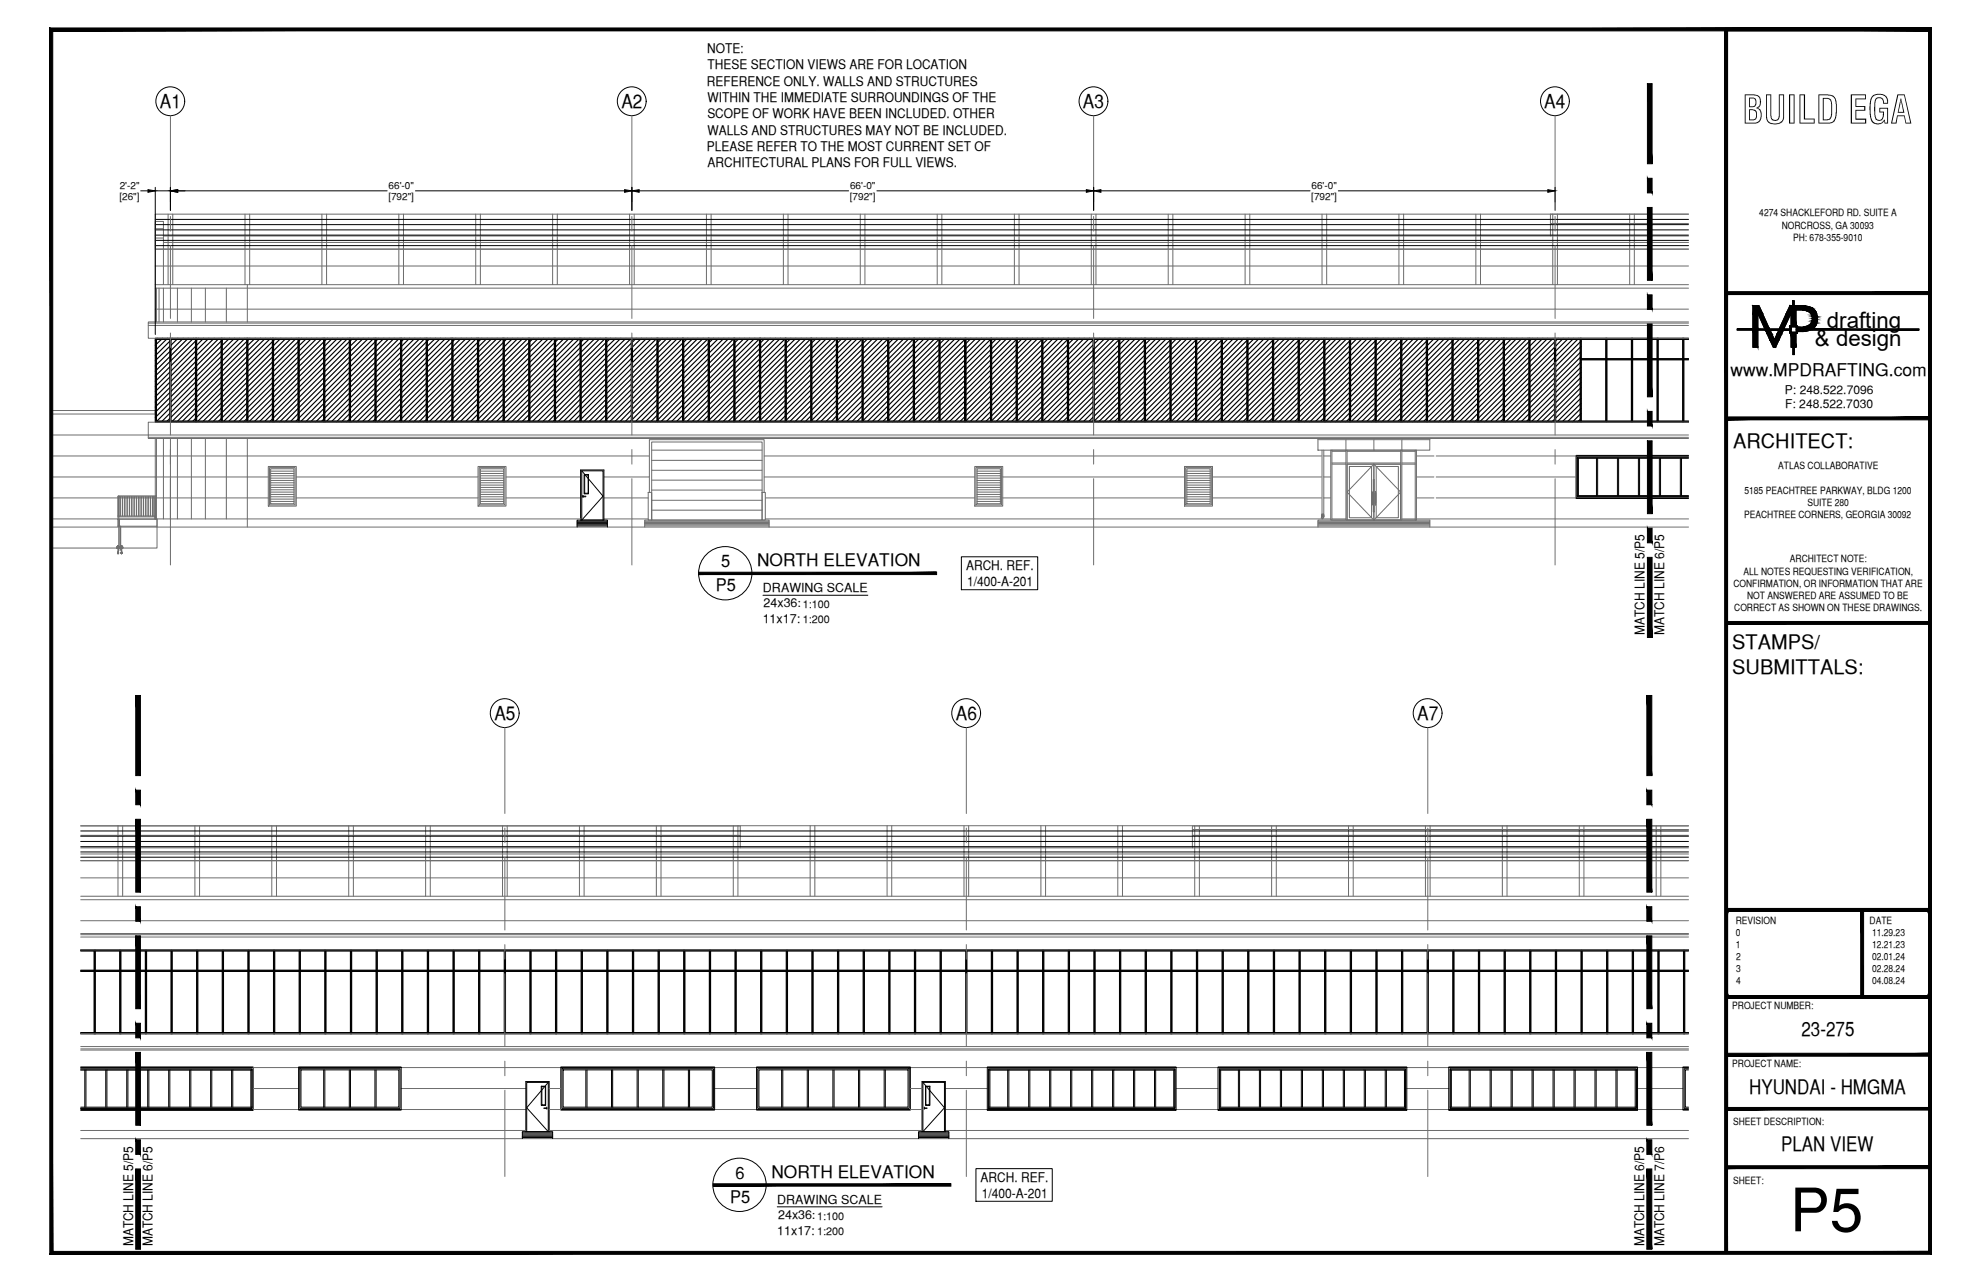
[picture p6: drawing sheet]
<svg xmlns="http://www.w3.org/2000/svg" width="432mm" height="279mm" viewBox="0 0 432 279" stroke-linecap="round" stroke-linejoin="round" font-family="sans-serif">
<defs><g id="words">
<text font-size="13.1" x="390.1" y="268.4">P5</text>
<text font-size="8.5" x="379.8" y="26.9">BUILD EGA</text>
<g font-size="4.9">
<text x="398.2" y="71.5">drafting</text>
<text x="395.6" y="75.5">&amp; design</text>
</g>
<g font-size="4.4">
<text x="377.8" y="97.5">ARCHITECT:</text>
<text x="377.6" y="141.5">STAMPS/</text>
<text x="377.6" y="146.9">SUBMITTALS:</text>
<text x="392.7" y="225.8">23-275</text>
<text x="381.3" y="238.5">HYUNDAI - HMGMA</text>
<text x="388.2" y="250.8">PLAN VIEW</text>
</g>
<g font-size="4.2">
<text x="34.9" y="23.6">A1</text>
<text x="135.4" y="23.6">A2</text>
<text x="236" y="23.6">A3</text>
<text x="336.6" y="23.6">A4</text>
<text x="107.8" y="156.9">A5</text>
<text x="208.3" y="156.9">A6</text>
<text x="308.9" y="157">A7</text>
</g>
<g font-size="3.8">
<text x="377.2" y="82">www.MPDRAFTING.com</text>
<text x="157.2" y="123.6">5</text>
<text x="165" y="123.4">NORTH ELEVATION</text>
<text x="156" y="128.8">P5</text>
<text x="160.3" y="256.9">6</text>
<text x="168.1" y="256.7">NORTH ELEVATION</text>
<text x="159.1" y="262.1">P5</text>
</g>
<g font-size="2.9">
<text x="154.1" y="11.6">NOTE:</text>
<text x="154.2" y="15.1">THESE SECTION VIEWS ARE FOR LOCATION</text>
<text x="154.1" y="18.7">REFERENCE ONLY. WALLS AND STRUCTURES</text>
<text x="154.2" y="22.2">WITHIN THE IMMEDIATE SURROUNDINGS OF THE</text>
<text x="154.2" y="25.8">SCOPE OF WORK HAVE BEEN INCLUDED. OTHER</text>
<text x="154.2" y="29.3">WALLS AND STRUCTURES MAY NOT BE INCLUDED.</text>
<text x="154.1" y="32.9">PLEASE REFER TO THE MOST CURRENT SET OF</text>
<text x="154.2" y="36.4">ARCHITECTURAL PLANS FOR FULL VIEWS.</text>
<text x="210.6" y="124.3">ARCH. REF.</text>
<text x="210.8" y="127.8">1/400-A-201</text>
<text x="358.5" y="138.4" transform="rotate(-90 358.5 138.4)">MATCH LINE 5/P5</text>
<text x="362.8" y="138.4" transform="rotate(-90 362.8 138.4)">MATCH LINE 6/P5</text>
<text x="213.7" y="257.6">ARCH. REF.</text>
<text x="214" y="261">1/400-A-201</text>
<text x="29" y="271.7" transform="rotate(-90 29 271.7)">MATCH LINE 5/P5</text>
<text x="33.3" y="271.7" transform="rotate(-90 33.3 271.7)">MATCH LINE 6/P5</text>
<text x="358.4" y="271.7" transform="rotate(-90 358.4 271.7)">MATCH LINE 6/P5</text>
<text x="362.7" y="271.7" transform="rotate(-90 362.7 271.7)">MATCH LINE 7/P6</text>
</g>
<g font-size="2.7">
<text x="166.3" y="129.1">DRAWING SCALE</text>
<text x="166.2" y="135.7">11x17:</text>
<text x="166.4" y="132.4">24x36:</text>
<text x="169.4" y="262.4">DRAWING SCALE</text>
<text x="169.4" y="269">11x17:</text>
<text x="169.6" y="265.7">24x36:</text>
</g>
<g font-size="2.6">
<text x="389.1" y="85.8">P: 248.522.7096</text>
<text x="389.1" y="89">F: 248.522.7030</text>
</g>
<g font-size="2.4">
<text x="175" y="132.5">1:100</text>
<text x="175" y="135.8">1:200</text>
<text x="178.1" y="265.8">1:100</text>
<text x="178.1" y="269">1:200</text>
</g>
<g font-size="2.2">
<text x="26.1" y="41.2">2'-2&quot;</text>
<text x="84.7" y="41.1">66'-0&quot;</text>
<text x="185.3" y="41.1">66'-0&quot;</text>
<text x="285.9" y="41.1">66'-0&quot;</text>
<text x="26" y="43.6">[26&quot;]</text>
<text x="84.6" y="43.6">[792&quot;]</text>
<text x="185.2" y="43.6">[792&quot;]</text>
<text x="285.8" y="43.6">[792&quot;]</text>
<text x="383.5" y="47.1">4274 SHACKLEFORD RD. SUITE A</text>
<text x="388.4" y="49.8">NORCROSS, GA 30093</text>
<text x="390.8" y="52.5">PH: 678-355-9010</text>
<text x="380.2" y="107.6">5185 PEACHTREE PARKWAY, BLDG 1200</text>
<text x="387.6" y="102.3">ATLAS COLLABORATIVE</text>
<text x="380.2" y="113">PEACHTREE CORNERS, GEORGIA 30092</text>
<text x="394" y="110.3">SUITE 280</text>
<text x="380" y="125.2">ALL NOTES REQUESTING VERIFICATION,</text>
<text x="390.1" y="122.6">ARCHITECT NOTE:</text>
<text x="377.8" y="127.9">CONFIRMATION, OR INFORMATION THAT ARE</text>
<text x="380.8" y="130.6">NOT ANSWERED ARE ASSUMED TO BE</text>
<text x="378" y="133.2">CORRECT AS SHOWN ON THESE DRAWINGS.</text>
<text x="378.3" y="201.3">REVISION</text>
<text x="378.4" y="204">0</text>
<text x="407.5" y="201.3">DATE</text>
<text x="408" y="204">11.29.23</text>
<text x="378.3" y="206.6">1</text>
<text x="378.5" y="209.2">2</text>
<text x="408" y="206.6">12.21.23</text>
<text x="408" y="209.2">02.01.24</text>
<text x="378.5" y="211.9">3</text>
<text x="378.5" y="214.5">4</text>
<text x="408" y="211.9">02.28.24</text>
<text x="408" y="214.5">04.08.24</text>
<text x="377.6" y="219.9">PROJECT NUMBER:</text>
<text x="377.6" y="232.5">PROJECT NAME:</text>
<text x="377.8" y="245.2">SHEET DESCRIPTION:</text>
<text x="377.8" y="257.9">SHEET:</text>
</g>
</g></defs>
<!-- layer: LIGHT_2 -->
<g fill="none" stroke="#6c6c6c" stroke-width=".22">
<path d="M33.8 49.8h1.8M33.8 54.3h334.2M33.8 58h334.2M33.8 51.9h1.8M35.6 51.4v-3.1h-1.8v13.7M35.6 51.4v10.6M35.6 52.8h332.4M35.6 51.4h332.4M337.9 48.7h30.1M368 46.7h-30.1v4.7M32.3 70.9h335.7M32.3 70.4h335.7"/>
<path d="M33.8 62.8h334.2M33.8 62h334.2M33.8 67.4h334.2M33.8 62v8.2M34.1 62.8v7.4M34.7 62.8v7.4M35.6 62.8v7.4M38.7 62.8v7.4M41.7 62.8v7.4M44.8 62.8v7.4M49.3 62.8v7.4M53.9 62v8.2"/>
<path d="M368 70.2h-335.7v3.5h335.7M11.2 99.4h130.3M11.2 89.5h22.6M11.2 90.2h22.6M11.2 94.8h356.8M32.3 95.3h335.7M33.8 95.6v17.5M34.1 95.6v17.5M35.6 95.6v17.5M37.1 95.6v17.5M38.7 95.6v17.5M41.7 95.6v17.5"/>
<path d="M44.8 95.6v17.5M49.3 95.6v17.5M53.9 95.6v19.3M142 96.3h24.1v17h-24.1zM142 98.1h24.1M166.6 99.4h121.4M287.3 95.6h24.4v2.5h-24.4zM287.3 95.8h24.4M288.2 98.1v14M288.5 99.4h1.6M288.5 98.1v14.2h-.4v-.2h.4M290.1 98.1h18.6v15.2h-18.6z"/>
<path d="M290.3 98.1v15.2M290.3 98.4h3.1M293.4 95.8v17.5M293.6 98.4h11.7M293.6 98.1v15.2M299.5 95.8v2.3M305.3 98.1v15.2M305.6 98.4h2.9M305.6 95.8v17.5M308.5 98.1v15.2M308.7 99.4h3.8M313.1 99.4h30.4"/>
<path d="M368 92h-335.7v3.6h335.7M11.2 114.9h356.8M11.2 113.1h22.6M11.2 108.5h47.3M11.2 103.9h47.3M33.8 113.1h.4v6.3h-23M34.2 113.1h92.4M58.5 101.7h6.1v8.6h-6.1zM58.7 101.9h5.6v8.1h-5.6zM59 102.2h5.1v7.6h-5.1zM59 102.7h5.1M59 103.2h5.1"/>
<path d="M59 103.7h5.1M59 104.2h5.1M59 104.7h5.1M59 105.2h5.1M59 105.7h5.1M59 106.2h5.1M59 106.7h5.1M59 107.3h5.1M59 107.8h5.1M59 108.3h5.1M59 108.8h5.1M59 109.3h5.1"/>
<path d="M64.6 108.5h39.6M64.6 103.9h39.6M104.2 101.7h6.1v8.6h-6.1zM104.5 101.9h5.5v8.1h-5.5zM104.7 102.2h5.1v7.6h-5.1zM104.7 102.7h5.1M104.7 103.2h5.1M104.7 103.7h5.1M104.7 104.2h5.1M104.7 104.7h5.1M104.7 105.2h5.1M104.7 105.7h5.1"/>
<path d="M104.7 106.2h5.1M104.7 106.7h5.1M104.7 107.3h5.1M104.7 107.8h5.1M104.7 108.3h5.1M104.7 108.8h5.1M104.7 109.3h5.1M110.3 108.5h16.3M110.3 103.9h16.3M131.6 113.1h9.7M131.6 108.5h9.7M131.6 103.9h9.9"/>
<path d="M140.5 114.9v-1.6h27.1v1.6M140.5 113.6h27.1M140.5 113.9h27.1M140.5 114.1h27.1M140.5 114.4h27.1M140.5 114.6h27.1M141.3 107.3h.7v6h-.7zM141.5 107.3v-11.5h25.1v11.5M142 111.2h24.1M142 109h24.1M142 106.8h24.1M142 104.6h24.1"/>
<path d="M142 102.5h24.1M142 100.3h24.1M166.1 107.3h.7v6h-.7zM166.6 103.9h45.9M166.8 113.1h123.3M166.8 108.5h45.7M212.5 101.7h6.1v8.6h-6.1zM212.7 101.9h5.6v8.1h-5.6zM213 102.2h5.1v7.6h-5.1zM213 102.7h5.1M213 103.2h5.1M213 103.7h5.1"/>
<path d="M213 104.2h5.1M213 104.7h5.1M213 105.2h5.1M213 105.7h5.1M213 106.2h5.1M213 106.7h5.1M213 107.3h5.1M213 107.8h5.1M213 108.3h5.1M213 108.8h5.1M213 109.3h5.1M218.6 108.5h39.6"/>
<path d="M218.6 103.9h39.6M258.2 101.7h6.1v8.6h-6.1zM258.4 101.9h5.6v8.1h-5.6zM258.7 102.2h5.1v7.6h-5.1zM258.7 102.7h5.1M258.7 103.2h5.1M258.7 103.7h5.1M258.7 104.2h5.1M258.7 104.7h5.1M258.7 105.2h5.1M258.7 105.7h5.1M258.7 106.2h5.1"/>
<path d="M258.7 106.7h5.1M258.7 107.3h5.1M258.7 107.8h5.1M258.7 108.3h5.1M258.7 108.8h5.1M258.7 109.3h5.1M264.3 108.5h23.7M264.3 103.9h23.7M287.3 114.9v-1.6h24.4v1.6M287.3 113.6h24.4M287.3 113.9h24.4M287.3 114.1h24.4"/>
<path d="M287.3 114.4h24.4M287.3 114.6h24.4M288.1 112.6h.1M288.1 112.3v.2zM288.1 112.7l-.1 .1 .2 .3 .3-.3M288.1 112.6l.3 .4M288.1 112.5v.1M288.1 112.6h.4M288.1 112.5h.4M288.3 112.3v.2M288.4 112.3v.2M288.5 112.7l-.1 .1"/>
<path d="M288.5 112.5h-.4M288.5 112.6h.1M288.5 112.3v.2zM288.5 108.5h1.6M288.5 103.9h1.6M288.5 112.5v.2M290.3 113.1h3.1M290.3 100.9h3.1M290.3 101.2h3.1M293.6 101.2h5.9v12.1h-5.9zM293.6 100.9h11.7M293.6 101.2h11.7"/>
<path d="M294.1 101.7h4.9v11.1h-4.9zM299 107.6h.1v2h-.1zM299 109.6l.1 .5zM299 107.1l.1 .5zM299.3 104.5h.2v7.1l-.2-.1zM299.5 101.2h5.8v12.1h-5.8zM299.5 101.2l5.8 6.1-5.8 6-5.9-6zM299.7 107.6h.2v2h-.2zM299.8 109.6v.5zM299.8 107.1v.5zM300 101.7h4.8v11.1h-4.8zM305.6 113.1h2.9"/>
<path d="M305.6 100.9h2.9M305.6 101.2h2.9M308.7 113.1h59.3M308.7 108.5h3.8M308.7 103.9h3.8M313.1 108.5h30.4M313.1 103.9h30.4M17.6 180h143.8v4.8M17.6 182.1h143.8M17.6 196.1h350.4M17.6 195.3h350.4M17.6 186.1h350.4"/>
<path d="M17.6 187.6h350.4M17.6 191.3h350.4M17.6 184.8h350.4M259.9 182.1h108.1M259.9 180.8h108.1M368 180h-108.1v4.8M17.6 200.7h350.4M17.6 207h350.4M17.6 203.5h350.4M17.6 204.2h350.4M17.6 203.7h350.4M17.6 225.3h350.4"/>
<path d="M17.6 228.9h350.4M17.6 228.1h350.4M17.6 228.6h350.4M55.2 237.2h9.9M55.2 232.7h9.9M87.4 237.2h27.2M87.4 232.7h34.8M119.7 237.2h2.5M155.8 237.2h9M155.8 232.7h9.1M198.4 237.2h2.6M198.4 232.7h16.8"/>
<path d="M206.1 237.2h9.1M256.3 237.2h9.2M256.3 232.7h9.2M306.6 237.2h9.2M306.6 232.7h9.2M356.9 237.2h9.9M356.9 232.7h9.9M17.6 248.2h350.4M17.6 246.4h97M55.2 241.8h9.9M87.4 241.8h27.2M119.7 246.4h81.3"/>
<path d="M119.7 241.8h2.5M155.8 241.8h9M198.4 241.8h2.6M206.1 246.4h161.9M206.1 241.8h9.1M256.3 241.8h9.2M306.6 241.8h9.2M356.9 241.8h9.9"/>
</g>
<!-- layer: XR-ELEVATION(400)$0$A-ELEV-WIN -->
<g fill="none" stroke="#000" stroke-width=".22">
<path d="M368 99.6h-24.2v8.7h24.2M368 99.3h-24.5v.1M343.5 108.5v.1h24.5M17.6 233h37.3v8.6h-37.3M17.6 232.5h37.6v.2M65.1 232.7v-.2h22.3v.2M65.3 232.9h21.9v8.7h-21.9zM65.6 233.2h21.3v8.1h-21.3zM122.2 232.7v-.2h33.6v.2M122.5 232.9h33v8.7h-33zM122.7 233.2h32.6v8.1h-32.6zM164.9 232.7v-.2h33.5v.2"/>
<path d="M165.2 232.9h33v8.7h-33zM165.4 233.2h32.5v8.1h-32.5zM215.2 232.7v-.2h41.1v.2M215.5 233h40.6v8.6h-40.6zM265.5 232.7v-.2h41.1v.2M265.8 233h40.6v8.6h-40.6zM315.8 232.7v-.2h41.1v.2M316.1 233h40.6v8.6h-40.6zM368 232.5h-1.2v.2M368 232.9h-.9v8.7h.9M368 233.2h-.7v8.1h.7M55.2 241.8v.2h-37.6"/>
<path d="M65.1 241.8v.1h22.3v-.1M122.2 241.8v.1h33.6v-.1M164.9 241.8v.1h33.5v-.1M215.2 241.8v.2h41.1v-.2M265.5 241.8v.2h41.1v-.2M315.8 241.8v.2h41.1v-.2M366.8 241.8v.1h1.2"/>
</g>
<!-- layer: XR-ELEVATION(400)$0$XR-ELEVATION(400)$0$A-ELEV-OUT3 -->
<path d="M368 99.4h-24.5v9.1h24.5M17.6 232.7h37.6v9.1h-37.6M65.1 232.7h22.3v9.1h-22.3zM122.2 232.7h33.6v9.1h-33.6zM164.9 232.7h33.5v9.1h-33.5zM215.2 232.7h41.1v9.1h-41.1zM265.5 232.7h41.1v9.1h-41.1zM315.8 232.7h41.1v9.1h-41.1zM368 232.7h-1.2v9.1h1.2" fill="none" stroke="#000" stroke-width=".22"/>
<!-- layer: XR-ELEVATION(400)$0$A-WIN -->
<g fill="none" stroke="#000" stroke-width=".22">
<path d="M343.8 99.9h24.2M344 99.9v8.1M348 99.9v8.1M348.2 99.9v8.1M352.6 99.9v8.1M352.8 99.9v8.1M357.1 99.9v8.1M357.4 99.9v8.1M361.7 99.9v8.1M361.9 99.9v8.1M366.3 99.9v8.1M366.5 99.9v8.1"/>
<path d="M368 99.6h-24.2v8.7h24.2M343.8 108h24.2M17.6 233h37.3v8.6h-37.3M17.6 233.2h37.3M18.5 233.2v8.1M18.7 233.2v8.1M23.1 233.2v8.1M23.3 233.2v8.1M27.6 233.2v8.1M27.9 233.2v8.1M32.2 233.2v8.1M32.4 233.2v8.1"/>
<path d="M36.8 233.2v8.1M37 233.2v8.1M41.3 233.2v8.1M41.6 233.2v8.1M45.9 233.2v8.1M46.2 233.2v8.1M50.5 233.2v8.1M50.7 233.2v8.1M54.7 233.2v8.1M70.5 233.2v8.1M70.8 233.2v8.1M76.1 233.2v8.1"/>
<path d="M76.4 233.2v8.1M81.7 233.2v8.1M82 233.2v8.1M127.7 233.2v8.1M128 233.2v8.1M133.3 233.2v8.1M133.5 233.2v8.1M138.9 233.2v8.1M139.1 233.2v8.1M144.5 233.2v8.1M144.7 233.2v8.1M150.1 233.2v8.1"/>
<path d="M150.3 233.2v8.1M170.4 233.2v8.1M170.6 233.2v8.1M176 233.2v8.1M176.2 233.2v8.1M181.5 233.2v8.1M181.8 233.2v8.1M187.1 233.2v8.1M187.4 233.2v8.1M192.7 233.2v8.1M193 233.2v8.1M215.5 233h40.6v8.6h-40.6z"/>
<path d="M215.5 233.2h40.6M215.8 233.2v8.1M219.6 233.2v8.1M219.9 233.2v8.1M224.2 233.2v8.1M224.5 233.2v8.1M228.8 233.2v8.1M229 233.2v8.1M233.4 233.2v8.1M233.6 233.2v8.1M237.9 233.2v8.1M238.2 233.2v8.1"/>
<path d="M242.5 233.2v8.1M242.8 233.2v8.1M247.1 233.2v8.1M247.3 233.2v8.1M251.7 233.2v8.1M251.9 233.2v8.1M255.8 233.2v8.1M265.8 233h40.6v8.6h-40.6zM265.8 233.2h40.6M266.1 233.2v8.1M269.9 233.2v8.1M270.2 233.2v8.1"/>
<path d="M274.5 233.2v8.1M274.8 233.2v8.1M279.1 233.2v8.1M279.3 233.2v8.1M283.7 233.2v8.1M283.9 233.2v8.1M288.2 233.2v8.1M288.5 233.2v8.1M292.8 233.2v8.1M293.1 233.2v8.1M297.4 233.2v8.1M297.6 233.2v8.1"/>
<path d="M301.9 233.2v8.1M302.2 233.2v8.1M306.1 233.2v8.1M316.1 233h40.6v8.6h-40.6zM316.1 233.2h40.6M316.4 233.2v8.1M320.2 233.2v8.1M320.5 233.2v8.1M324.8 233.2v8.1M325.1 233.2v8.1M329.4 233.2v8.1M329.6 233.2v8.1"/>
<path d="M333.9 233.2v8.1M334.2 233.2v8.1M338.5 233.2v8.1M338.8 233.2v8.1M343.1 233.2v8.1M343.3 233.2v8.1M347.7 233.2v8.1M347.9 233.2v8.1M352.2 233.2v8.1M352.5 233.2v8.1M356.4 233.2v8.1M17.6 241.3h37.3"/>
<path d="M215.5 241.3h40.6M265.8 241.3h40.6M316.1 241.3h40.6"/>
</g>
<!-- layer: XR-ELEVATION(400)$0$A-STR -->
<path d="M125.8 114.9v-1.6h6.6v1.6M113.9 248.2v-1.6h6.6v1.6M200.2 248.2v-1.6h6.6v1.6" fill="none" stroke="#000" stroke-width=".22"/>
<!-- layer: XR-ELEVATION(400)$0$A-ELEV-OUT3 -->
<path d="M126.6 113.3v-10.9h5v10.9M114.6 246.6v-10.9h5.1v10.9M201 246.6v-10.9h5.1v10.9" fill="none" stroke="#000" stroke-width=".22"/>
<!-- layer: XR-ELEVATION(400)$0$A-DOOR -->
<g fill="none" stroke="#000" stroke-width=".22">
<path d="M126.6 113.3h5M126.8 113.3v-10.7h4.6v10.7M127.1 108.2h.1M127.1 108.5h.1M127.1 108.3h.6M127.1 108.1h.6M127.3 103.4h1v4.2h-1zM127.4 103.5h.8v4h-.8zM127.7 108.2h.1M118 236.7h.9v4.2h-.9zM118.1 236.8h.8v4h-.8zM201.7 236.7h1v4.2h-1z"/>
<path d="M201.8 236.8h.8v4h-.8zM114.6 246.6h5.1M114.8 246.6v-10.7h4.7v10.7M118.6 241.5h.6M118.6 241.6h.6M119.2 241.5h.1M119.2 241.7h.1M201 246.6h5.1M201.2 246.6v-10.7h4.7v10.7M201.5 241.5h.1M201.5 241.5h.6M201.5 241.7h.1"/>
<path d="M201.5 241.6h.6"/>
</g>
<!-- layer: XR-ELEVATION(400)$0$A-ELEV-WIN-OPEN -->
<path d="M126.8 102.6l4.6 5.5-4.6 5.2M119.5 235.9l-4.7 5.5 4.7 5.2M201.2 235.9l4.7 5.5-4.7 5.2" fill="none" stroke="#000" stroke-width=".22"/>
<!-- layer: XR-ELEVATION(400)$0$A-ELEV-OUT1 -->
<g fill="none" stroke="#000" stroke-width=".22">
<path d="M125.8 113.6h6.6M125.8 113.9h6.6M125.8 114.1h6.6M125.8 114.4h6.6M125.8 114.6h6.6M113.9 246.9h6.6M113.9 247.1h6.6M113.9 247.4h6.6M113.9 247.6h6.6M113.9 247.9h6.6M200.2 246.9h6.6M200.2 247.1h6.6"/>
<path d="M200.2 247.4h6.6M200.2 247.6h6.6M200.2 247.9h6.6"/>
</g>
<!-- layer: XR-ELEVATION(400)$0$A-ELEV-OUT4 -->
<g fill="none" stroke="#6c6c6c" stroke-width=".22">
<path d="M36.6 46.7v15.3M37.7 46.7v15.3M53.4 46.7v15.3M54.4 46.7v15.3M70.2 46.7v15.3M71.2 46.7v15.3M86.9 46.7v15.3M87.9 46.7v15.3M103.7 46.7v15.3M104.7 46.7v15.3M120.5 46.7v15.3M121.5 46.7v15.3"/>
<path d="M137.2 46.7v15.3M138.2 46.7v15.3M154 46.7v15.3M155 46.7v15.3M170.8 46.7v15.3M171.8 46.7v15.3M187.5 46.7v15.3M188.5 46.7v15.3M204.3 46.7v15.3M205.3 46.7v15.3M221.1 46.7v15.3M222.1 46.7v15.3"/>
<path d="M237.9 46.7v15.3M238.9 46.7v15.3M254.6 46.7v15.3M255.7 46.7v15.3M271.4 46.7v15.3M272.4 46.7v15.3M288.2 46.7v15.3M289.2 46.7v15.3M304.9 46.7v15.3M305.9 46.7v15.3M321.7 46.7v15.3M322.7 46.7v15.3"/>
<path d="M338.5 46.7v15.3M339.5 46.7v15.3M355.2 46.7v15.3M356.2 46.7v15.3M368 46.7h-334.2v7.6h334.2M17.6 180h350.4M25.7 180v15.3M26.7 180v15.3M42.5 180v15.3M43.5 180v15.3M59.2 180v15.3M60.3 180v15.3"/>
<path d="M76 180v15.3M77 180v15.3M92.8 180v15.3M93.8 180v15.3M109.5 180v15.3M110.6 180v15.3M126.3 180v15.3M127.3 180v15.3M143.1 180v15.3M144.1 180v15.3M159.8 180v15.3M160.8 180v15.3"/>
<path d="M176.6 180v15.3M177.6 180v15.3M193.4 180v15.3M194.4 180v15.3M210.1 180v15.3M211.1 180v15.3M226.9 180v15.3M227.9 180v15.3M243.6 180v15.3M244.7 180v15.3M260.4 180v15.3M261.4 180v15.3"/>
<path d="M277.2 180v15.3M278.2 180v15.3M293.9 180v15.3M295 180v15.3M310.7 180v15.3M311.7 180v15.3M327.5 180v15.3M328.5 180v15.3M344.2 180v15.3M345.2 180v15.3M361 180v15.3M362 180v15.3"/>
<path d="M17.6 187.6h350.4"/>
</g>
<path d="M33.8 47.8h334.2M33.8 49h334.2M33.8 50.1h334.2M33.8 51.2h334.2M33.8 52.4h334.2M33.8 53.5h334.2M17.6 181.1h350.4M17.6 182.2h350.4M17.6 183.4h350.4M17.6 184.5h350.4M17.6 185.7h350.4M17.6 186.8h350.4" fill="none" stroke="#000" stroke-width=".22"/>
<!-- layer: HEAVY_2 -->
<g fill="none" stroke="#000" stroke-width=".25">
<path d="M34.3 73.7l-.5 .5M35.4 73.7l-1.6 1.5M36.5 73.7l-2.7 2.7M37 73.7v18.3M37.1 73.7v18.3M37.3 73.7v18.3M37.7 73.7l-3.9 3.8M38.8 73.7l-5 4.9M39.9 73.7l-6.1 6.1M41 73.7l-7.2 7.2M42.2 73.7l-8.4 8.3M42.6 73.7v18.3"/>
<path d="M42.7 73.7v18.3M42.9 73.7v18.3M43.3 73.7l-9.5 9.4M44.4 73.7l-10.6 10.6M45.5 73.7l-11.7 11.6M46.7 73.7l-12.9 12.8M47.8 73.7l-14 13.9M48.2 73.7v18.3M48.3 73.7v18.3M48.5 73.7v18.3M48.9 73.7l-15.1 15M50 73.7l-16.2 16.2"/>
<path d="M51.1 73.7l-17.3 17.3M52.3 73.7l-18.3 18.3M53.4 73.7l-18.3 18.3M53.8 73.7v18.3M53.9 73.7v18.3M54 73.7v18.3M54.5 73.7l-18.3 18.3M55.6 73.7l-18.3 18.3M56.8 73.7l-18.3 18.3M57.8 73.7l-18.2 18.3M59 73.7l-18.3 18.3M59.4 73.7v18.3"/>
<path d="M59.5 73.7v18.3M59.6 73.7v18.3M60.1 73.7l-18.3 18.3M61.2 73.7l-18.3 18.3M62.4 73.7l-18.3 18.3M63.5 73.7l-18.3 18.3M64.6 73.7l-18.3 18.3M65 73.7v18.3M65.1 73.7v18.3M65.2 73.7v18.3M65.7 73.7l-18.3 18.3M66.9 73.7l-18.3 18.3"/>
<path d="M67.9 73.7l-18.2 18.3M69.1 73.7l-18.3 18.3M70.2 73.7l-18.3 18.3M70.5 73.7v18.3M70.7 73.7v18.3M70.8 73.7v18.3M71.4 73.7l-18.4 18.3M72.5 73.7l-18.3 18.3M73.6 73.7l-18.3 18.3M74.7 73.7l-18.2 18.3M75.8 73.7l-18.3 18.3M76.1 73.7v18.3"/>
<path d="M76.3 73.7v18.3M76.4 73.7v18.3M77 73.7l-18.3 18.3M78.1 73.7l-18.3 18.3M79.2 73.7l-18.3 18.3M80.3 73.7l-18.3 18.3M81.5 73.7l-18.3 18.3M81.7 73.7v18.3M81.9 73.7v18.3M82 73.7v18.3M82.5 73.7l-18.2 18.3M83.7 73.7l-18.3 18.3"/>
<path d="M84.8 73.7l-18.3 18.3M85.9 73.7l-18.3 18.3M87.1 73.7l-18.3 18.3M87.3 73.7v18.3M87.4 73.7v18.3M87.6 73.7v18.3M88.2 73.7l-18.3 18.3M89.3 73.7l-18.3 18.3M90.4 73.7l-18.3 18.3M91.6 73.7l-18.3 18.3M92.6 73.7l-18.2 18.3M92.9 73.7v18.3"/>
<path d="M93 73.7v18.3M93.2 73.7v18.3M93.8 73.7l-18.3 18.3M94.9 73.7l-18.3 18.3M96 73.7l-18.3 18.3M97.2 73.7l-18.3 18.3M98.3 73.7l-18.3 18.3M98.5 73.7v18.3M98.6 73.7v18.3M98.7 73.7v18.3M99.4 73.7l-18.3 18.3M100.5 73.7l-18.3 18.3"/>
<path d="M101.7 73.7l-18.3 18.3M102.8 73.7l-18.3 18.3M103.9 73.7l-18.3 18.3M104.1 73.7v18.3M104.2 73.7v18.3M104.3 73.7v18.3M105 73.7l-18.3 18.3M106.2 73.7l-18.3 18.3M107.3 73.7l-18.3 18.3M108.4 73.7l-18.3 18.3M109.5 73.7l-18.3 18.3M109.7 73.7v18.3"/>
<path d="M109.8 73.7v18.3M109.9 73.7v18.3M110.6 73.7l-18.3 18.3M111.8 73.7l-18.3 18.3M112.9 73.7l-18.3 18.3M114 73.7l-18.3 18.3M115.1 73.7l-18.3 18.3M115.3 73.7v18.3M115.4 73.7v18.3M115.5 73.7v18.3M116.3 73.7l-18.3 18.3M117.3 73.7l-18.2 18.3"/>
<path d="M118.5 73.7l-18.3 18.3M119.6 73.7l-18.3 18.3M120.7 73.7l-18.3 18.3M120.8 73.7v18.3M121 73.7v18.3M121.1 73.7v18.3M121.9 73.7l-18.3 18.3M123 73.7l-18.3 18.3M124.1 73.7l-18.3 18.3M125.2 73.7l-18.3 18.3M126.4 73.7l-18.3 18.3M126.4 73.7v18.3"/>
<path d="M126.6 73.7v18.3M126.7 73.7v18.3M127.4 73.7l-18.2 18.3M128.6 73.7l-18.3 18.3M129.7 73.7l-18.3 18.3M130.8 73.7l-18.3 18.3M132 73.7l-18.3 18.3M132 73.7v18.3M132.1 73.7v18.3M132.3 73.7v18.3M133.1 73.7l-18.3 18.3M134.2 73.7l-18.3 18.3"/>
<path d="M135.3 73.7l-18.3 18.3M136.5 73.7l-18.3 18.3M137.7 73.7v18.3M137.9 73.7v18.3M138.7 73.7l-18.3 18.3M139.8 73.7l-18.3 18.3M141 73.7l-18.3 18.3M142 73.7l-18.2 18.3M143.3 73.7v18.3M143.4 73.7v18.3M144.3 73.7l-18.3 18.3M145.4 73.7l-18.3 18.3"/>
<path d="M146.6 73.7l-18.3 18.3M147.7 73.7l-18.3 18.3M148.9 73.7v18.3M149 73.7v18.3M149.9 73.7l-18.3 18.3M151.1 73.7l-18.3 18.3M152.1 73.7l-18.2 18.3M153.3 73.7l-18.3 18.3M154.4 73.7v18.3M154.4 73.7l-18.3 18.3M154.5 73.7v18.3M154.6 73.7v18.3"/>
<path d="M155.5 73.7l-18.3 18.3M156.7 73.7l-18.3 18.3M157.8 73.7l-18.3 18.3M158.9 73.7l-18.3 18.3M160 73.7v18.3M160 73.7l-18.3 18.3M160.1 73.7v18.3M160.2 73.7v18.3M161.2 73.7l-18.3 18.3M162.2 73.7l-18.2 18.3M163.4 73.7l-18.3 18.3M164.5 73.7l-18.3 18.3"/>
<path d="M165.5 73.7v18.3M165.8 73.7v18.3M166.8 73.7l-18.3 18.3M167.9 73.7l-18.3 18.3M169 73.7l-18.3 18.3M170.1 73.7l-18.3 18.3M171.1 73.7v18.3M171.4 73.7v18.3M172.4 73.7l-18.3 18.3M173.5 73.7l-18.3 18.3M174.6 73.7l-18.3 18.3M175.8 73.7l-18.3 18.3"/>
<path d="M176.7 73.7v18.3M177 73.7v18.3M178 73.7l-18.3 18.3M179.1 73.7l-18.3 18.3M180.2 73.7l-18.3 18.3M181.4 73.7l-18.3 18.3M182.3 73.7v18.3M182.4 73.7l-18.2 18.3M182.4 73.7h.1M182.4 73.7v18.3M182.6 73.7v18.3M183.6 73.7l-18.3 18.3"/>
<path d="M184.7 73.7l-18.3 18.3M185.9 73.7l-18.3 18.3M186.9 73.7l-18.2 18.3M187.9 73.7v18.3M188 73.7v18.3M188.1 73.7l-18.3 18.3M188.2 73.7v18.3M189.2 73.7l-18.3 18.3M190.3 73.7l-18.3 18.3M191.5 73.7l-18.3 18.3M192.6 73.7l-18.3 18.3M193.5 73.7v18.3"/>
<path d="M193.6 73.7v18.3M193.7 73.7l-18.3 18.3M193.7 73.7v18.3M194.8 73.7l-18.3 18.3M196 73.7l-18.3 18.3M197.1 73.7l-18.3 18.3M198.2 73.7l-18.3 18.3M199.1 73.7v18.3M199.2 73.7v18.3M200.5 73.7l-18.3 18.3M201.5 73.7l-18.2 18.3M202.7 73.7l-18.3 18.3"/>
<path d="M203.8 73.7l-18.3 18.3M204.7 73.7v18.3M204.8 73.7v18.3M206.1 73.7l-18.3 18.3M207.2 73.7l-18.3 18.3M208.3 73.7l-18.3 18.3M209.4 73.7l-18.3 18.3M210.2 73.7v18.3M210.4 73.7v18.3M211.6 73.7l-18.2 18.3M212.8 73.7l-18.3 18.3M213.9 73.7l-18.3 18.3"/>
<path d="M215 73.7l-18.3 18.3M215.9 73.7v18.3M216 73.7v18.3M217.3 73.7l-18.3 18.3M218.4 73.7l-18.3 18.3M219.5 73.7l-18.3 18.3M220.7 73.7l-18.3 18.3M221.5 73.7v18.3M221.6 73.7v18.3M222.9 73.7l-18.3 18.3M224 73.7l-18.3 18.3M225.1 73.7l-18.3 18.3"/>
<path d="M226.3 73.7l-18.3 18.3M227.1 73.7v18.3l18.3-18.3M227.2 73.7v18.3M227.3 73.7v18.3M227.4 73.7l-18.3 18.3M228.5 73.7l-18.3 18.3M229.6 73.7l-18.3 18.3M230.8 73.7l-18.3 18.3M231.9 73.7l-18.3 18.3M232.7 73.7v18.3l18.3-18.3M232.8 73.7v18.3M232.9 73.7v18.3"/>
<path d="M233 73.7l-18.3 18.3M234.1 73.7l-18.3 18.3M235.3 73.7l-18.3 18.3M236.3 73.7l-18.2 18.3M237.5 73.7l-18.3 18.3M238.3 73.7v18.3l18.2-18.3M238.4 73.7v18.3M238.5 73.7v18.3M238.6 73.7l-18.3 18.3M239.7 73.7l-18.3 18.3M240.9 73.7l-18.3 18.3M242 73.7l-18.3 18.3"/>
<path d="M243.1 73.7l-18.3 18.3M243.8 73.7v18.3M244 73.7v18.3M244.1 73.7v18.3M244.2 73.7l-18.3 18.3M246.4 73.7l-18.2 18.3M247.6 73.7l-18.3 18.3M248.7 73.7l-18.3 18.3M249.4 73.7v18.3M249.6 73.7v18.3M249.7 73.7v18.3M249.8 73.7l-18.3 18.3"/>
<path d="M252.1 73.7l-18.3 18.3M253.2 73.7l-18.3 18.3M254.3 73.7l-18.3 18.3M255 73.7v18.3M255.1 73.7v18.3l18.3-18.3M255.3 73.7v18.3M255.5 73.7l-18.3 18.3M257.7 73.7l-18.3 18.3M258.8 73.7l-18.3 18.3M260 73.7l-18.4 18.3M260.6 73.7v18.3M260.7 73.7v18.3l18.3-18.3"/>
<path d="M260.9 73.7v18.3M261 73.7l-18.2 18.3M262.2 73.7l-18.3 18.3M263.3 73.7l-18.3 18.3M264.4 73.7l-18.3 18.3M265.6 73.7l-18.3 18.3M266.2 73.7v18.3M266.3 73.7v18.3l18.3-18.3M266.4 73.7v18.3M266.7 73.7l-18.3 18.3M267.8 73.7l-18.3 18.3M268.9 73.7l-18.3 18.3"/>
<path d="M270.1 73.7l-18.3 18.3M271.1 73.7l-18.2 18.3M271.8 73.7v18.3M271.9 73.7v18.3M272 73.7v18.3M272.3 73.7l-18.3 18.3M274.5 73.7l-18.3 18.3M275.7 73.7l-18.3 18.3M276.8 73.7l-18.3 18.3M277.4 73.7v18.3M277.5 73.7v18.3M277.6 73.7v18.3"/>
<path d="M277.9 73.7l-18.3 18.3M280.2 73.7l-18.3 18.3M281.2 73.7l-18.2 18.3M282.4 73.7l-18.3 18.3M283 73.7v18.3M283.1 73.7v18.3M283.2 73.7v18.3l18.3-18.3M283.5 73.7l-18.3 18.3M285.7 73.7l-18.2 18.3M286.9 73.7l-18.3 18.3M288 73.7l-18.3 18.3M288.5 73.7v18.3"/>
<path d="M288.7 73.7v18.3M288.8 73.7v18.3l18.3-18.3M289.1 73.7l-18.3 18.3M290.3 73.7l-18.3 18.3M291.4 73.7l-18.4 18.3M292.5 73.7l-18.3 18.3M293.6 73.7l-18.3 18.3M294.1 73.7v18.3M294.3 73.7v18.3M294.4 73.7v18.3l18.3-18.3M294.8 73.7l-18.3 18.3M295.8 73.7l-18.2 18.3"/>
<path d="M297 73.7l-18.3 18.3M298.1 73.7l-18.3 18.3M299.2 73.7l-18.3 18.3M299.7 73.7v18.3M299.8 73.7v18.3M300 73.7v18.3M300.4 73.7l-18.3 18.3M302.6 73.7l-18.3 18.3M303.7 73.7l-18.3 18.3M304.9 73.7l-18.3 18.3M305.3 73.7v18.3M305.4 73.7v18.3"/>
<path d="M305.6 73.7v18.3M305.9 73.7l-18.2 18.3M308.2 73.7l-18.3 18.3M309.3 73.7l-18.3 18.3M310.5 73.7l-18.3 18.3M310.9 73.7v18.3M311 73.7v18.3M311.1 73.7v18.3M311.6 73.7l-18.3 18.3M313.8 73.7l-18.3 18.3M315 73.7l-18.3 18.3M316 73.7l-18.2 18.3"/>
<path d="M316.5 73.7v18.3M316.6 73.7v18.3M316.7 73.7v18.3M317.2 73.7l-18.3 18.3M318.3 73.7l-18.3 18.3M319.4 73.7l-18.3 18.3M320.5 73.7l-18.2 18.3M321.7 73.7l-18.3 18.3M322.1 73.7v18.3M322.2 73.7v18.3M322.3 73.7v18.3M322.8 73.7l-18.3 18.3"/>
<path d="M323.9 73.7l-18.3 18.3M325.1 73.7l-18.3 18.3M326.2 73.7l-18.3 18.3M327.3 73.7l-18.3 18.3M327.7 73.7v18.3M327.8 73.7v18.3M327.9 73.7v18.3M328.4 73.7l-18.3 18.3M329.6 73.7l-18.3 18.3M330.6 73.7l-18.2 18.3M331.8 73.7l-18.3 18.3M332.9 73.7l-18.3 18.3"/>
<path d="M333.2 73.7v18.3M333.4 73.7v18.3M333.5 73.7v18.3M334 73.7l-18.3 18.3M335.2 73.7l-18.3 18.3M336.3 73.7l-18.3 18.3M337.4 73.7l-18.3 18.3M338.5 73.7l-18.3 18.3M338.8 73.7v18.3M339 73.7v18.3M339.1 73.7v18.3M339.7 73.7l-18.3 18.3"/>
<path d="M340.7 73.7l-18.2 18.3M341.9 73.7l-18.3 18.3M343 73.7l-18.3 18.3M344.1 73.7l-18.3 18.3M344.4 73.7v18.3M344.4 78.4h23.6M344.4 78.2h23.6M344.6 74.4l-17.6 17.6M344.6 75.6l-16.5 16.4M344.6 76.7l-15.4 15.3M344.6 77.8l-14.3 14.2M344.6 78.9l-13.1 13.1"/>
<path d="M344.6 78.3h23.4M344.6 73.7v18.3M344.7 73.7v18.3M350 73.7v18.3M350.1 73.7v18.3M350.3 73.7v18.3M355.6 73.7v18.3M355.7 73.7v18.3M355.9 73.7v18.3M361.2 73.7v18.3M361.3 73.7v18.3M361.4 73.7v18.3"/>
<path d="M366.8 73.7v18.3M366.9 73.7v18.3M367 73.7v18.3M368 73.7h-334.2v18.3h334.2M368 73.9h-334v18h334M368 74h-333.9v17.8h333.9M119.3 92l18.3-18.3v18.3M124.9 92l18.3-18.3v18.3M130.5 92l18.3-18.3v18.3M147.3 92l18.4-18.3v18.3M153 92l18.3-18.3v18.3M158.6 92l18.2-18.3v18.3"/>
<path d="M181 92l18.3-18.3v18.3M186.6 92l18.3-18.3v18.3M192.3 92l18.3-18.3v18.3M197.9 92l18.3-18.3v18.3M203.5 92l18.2-18.3v18.3M344.6 80.1l-12.1 11.9M344.6 81.2l-10.9 10.8M344.6 82.3l-9.8 9.7M344.6 83.4l-8.7 8.6M344.6 84.5l-7.5 7.5M344.6 85.7l-6.4 6.3M344.6 86.8l-5.3 5.2"/>
<path d="M344.6 87.9l-4.2 4.1M344.6 89l-3 3M344.6 90.2l-1.9 1.8M344.6 91.3l-.8 .7M17.6 207h350.4M17.6 211.6h350.4M17.6 211.7h350.4M17.6 211.5h350.4M17.6 207.1h350.4M17.6 207.3h350.4M20.5 207v18.3M20.6 207v18.3"/>
<path d="M20.8 207v18.3M26.1 207v18.3M26.2 207v18.3M26.4 207v18.3M31.7 207v18.3M31.8 207v18.3M31.9 207v18.3M37.3 207v18.3M37.4 207v18.3M37.5 207v18.3M42.9 207v18.3M43 207v18.3"/>
<path d="M43.1 207v18.3M48.5 207v18.3M48.6 207v18.3M48.7 207v18.3M54 207v18.3M54.2 207v18.3M54.3 207v18.3M59.6 207v18.3M59.8 207v18.3M59.9 207v18.3M65.2 207v18.3M65.3 207v18.3"/>
<path d="M65.5 207v18.3M70.8 207v18.3M70.9 207v18.3M71.1 207v18.3M76.4 207v18.3M76.5 207v18.3M76.6 207v18.3M82 207v18.3M82.1 207v18.3M82.2 207v18.3M87.6 207v18.3M87.7 207v18.3"/>
<path d="M87.8 207v18.3M93.2 207v18.3M93.3 207v18.3M93.4 207v18.3M98.7 207v18.3M98.9 207v18.3M99 207v18.3M104.3 207v18.3M104.5 207v18.3M104.6 207v18.3M109.9 207v18.3M110 207v18.3"/>
<path d="M110.2 207v18.3M115.5 207v18.3M115.6 207v18.3M115.8 207v18.3M121.1 207v18.3M121.2 207v18.3M121.3 207v18.3M126.7 207v18.3M126.8 207v18.3M126.9 207v18.3M132.3 207v18.3M132.4 207v18.3"/>
<path d="M132.5 207v18.3M137.9 207v18.3M138 207v18.3M138.1 207v18.3M143.4 207v18.3M143.6 207v18.3M143.7 207v18.3M149 207v18.3M149.2 207v18.3M149.3 207v18.3M154.6 207v18.3M154.7 207v18.3"/>
<path d="M154.9 207v18.3M160.2 207v18.3M160.3 207v18.3M160.5 207v18.3M165.8 207v18.3M165.9 207v18.3M166.1 207v18.3M171.4 207v18.3M171.5 207v18.3M171.6 207v18.3M177 207v18.3M177.1 207v18.3"/>
<path d="M177.2 207v18.3M182.6 207v18.3M182.7 207v18.3M182.8 207v18.3M188.2 207v18.3M188.3 207v18.3M188.4 207v18.3M193.7 207v18.3M193.9 207v18.3M194 207v18.3M199.3 207v18.3M199.5 207v18.3"/>
<path d="M199.6 207v18.3M204.9 207v18.3M205 207v18.3M205.2 207v18.3M210.5 207v18.3M210.6 207v18.3M210.8 207v18.3M216.1 207v18.3M216.2 207v18.3M216.3 207v18.3M221.7 207v18.3M221.8 207v18.3"/>
<path d="M221.9 207v18.3M227.3 207v18.3M227.4 207v18.3M227.5 207v18.3M232.9 207v18.3M233 207v18.3M233.1 207v18.3M238.4 207v18.3M238.6 207v18.3M238.7 207v18.3M244 207v18.3M244.2 207v18.3"/>
<path d="M244.3 207v18.3M249.6 207v18.3M249.7 207v18.3M249.9 207v18.3M255.2 207v18.3M255.3 207v18.3M255.5 207v18.3M260.8 207v18.3M260.9 207v18.3M261 207v18.3M266.4 207v18.3M266.5 207v18.3"/>
<path d="M266.6 207v18.3M272 207v18.3M272.1 207v18.3M272.2 207v18.3M277.6 207v18.3M277.7 207v18.3M277.8 207v18.3M283.1 207v18.3M283.3 207v18.3M283.4 207v18.3M288.7 207v18.3M288.9 207v18.3"/>
<path d="M289 207v18.3M294.3 207v18.3M294.4 207v18.3M294.6 207v18.3M299.9 207v18.3M300 207v18.3M300.2 207v18.3M305.5 207v18.3M305.6 207v18.3M305.8 207v18.3M311.1 207v18.3M311.2 207v18.3"/>
<path d="M311.3 207v18.3M316.7 207v18.3M316.8 207v18.3M316.9 207v18.3M322.3 207v18.3M322.4 207v18.3M322.5 207v18.3M327.9 207v18.3M328 207v18.3M328.1 207v18.3M333.4 207v18.3M333.6 207v18.3"/>
<path d="M333.7 207v18.3M339 207v18.3M339.2 207v18.3M339.3 207v18.3M344.6 207v18.3M344.7 207v18.3M344.9 207v18.3M350.2 207v18.3M350.3 207v18.3M350.5 207v18.3M355.8 207v18.3M355.9 207v18.3"/>
<path d="M356 207v18.3M361.4 207v18.3M361.5 207v18.3M361.6 207v18.3M367 207v18.3M367.1 207v18.3M367.2 207v18.3M17.6 225.3h350.4M17.6 225.2h350.4M17.6 225h350.4"/>
</g>
<!-- layer: XR-ELEVATION(400)$0$XR-SECTION(400)$0$A-ELEV-MATR2 -->
<g fill="none" stroke="#6c6c6c" stroke-width=".22">
<path d="M25.5 119.4h.1M25.5 119.3h1.2zM25.5 119.3l-.1 .1h1.1M25.6 119.4h.1M25.6 119.4h.1v1.1M25.6 119.1h.1M25.7 119.4h.1M25.7 119.2h.1M25.7 119.3h.1M25.7 119.2v.1M25.7 119.3v.1M25.7 119.1h.1"/>
<path d="M25.7 119.1v.1M25.7 113.2h.3v1.5h-.3h.3v-1.5zM25.7 108.2v6.5M25.7 119.1v.2M25.8 119.4h.1M25.8 119.3l-.1 .1M25.8 119.2h.1M25.8 119.1h.1M25.8 119.3h.1M25.8 108.3v4.2M25.8 113.2v1.5M25.8 119.1v.2"/>
<path d="M25.8 119.4v1.1M25.8 119.3l.1 .1zM25.8 119.4l.1 .6zM25.8 108.1h8.2M25.8 119.2v.1M25.8 119.3v.1M25.9 119.4h.1M25.9 119.3h.1M25.9 108.2v5M25.9 114.7v4.6M25.9 108.3h8.1M25.9 112.5h7.8"/>
<path d="M25.9 112.6h7.8M26 119.4h.1M26 119.3h.1M26 114.7v4.6M26 113.2h8.2v1.5h-8.2M26.1 119.4h.1M26.1 119.3h.1M26.2 119.3h.1M26.2 119.4h.1M26.2 108.3v4.2M26.3 119.4h.1M26.3 114.7v4.6"/>
<path d="M26.4 119.4h.1M26.4 119.3v.1zM26.4 119.4v.6zM26.4 119.3h.1M26.4 119.1h.1M26.4 119.4h.1v1.1M26.4 119.2h.1M26.4 119.2v.1M26.4 119.3v.1M26.4 119.3h.2M26.5 119.4h.1M26.5 119.1h.1"/>
<path d="M26.5 119.2h.1M26.5 119.1v.1M26.5 119.1v.2M26.5 119.4h-.8h.8M26.5 119.3v.1M26.5 119.3h.1M26.5 119.4v1.1M26.6 119.4h.1M26.6 119.3h.1M26.6 119.2v.1M26.6 119.3v.1M26.7 119.4h.1"/>
<path d="M26.7 119.3h.1M26.7 119.3l.1 .1h-.3M26.7 108.3v4.2M26.7 119.3v.1M26.8 119.4h.1M27.2 108.3v4.2M27.7 108.3v4.2M28.2 108.3v4.2M28.3 108.3v4.2M28.7 108.3v4.2M28.8 108.3v4.2M29.2 108.3v4.2"/>
<path d="M29.3 108.3v4.2M29.7 108.3v4.2M29.8 108.3v4.2M30.2 108.3v4.2M30.3 108.3v4.2M30.7 108.3v4.2M30.8 108.3v4.2M31.2 108.3v4.2M31.3 108.3v4.2M31.7 108.3v4.2M31.8 108.3v4.2M32.3 108.3v4.2"/>
<path d="M32.8 108.3v4.2M33.3 108.3v4.2M33.7 108.3v4.9M33.9 108.3v4.9M34 108.1v.2M25.6 120.4h.1M25.6 120.6h.1M25.7 120.5v.1M25.7 120.6h.1M25.7 120.5h.1M25.8 120.6h.1M25.8 120.5h.1"/>
<path d="M25.8 120.5h-.1h.1M25.8 120.5v.1M26.4 120.4h.1M26.4 120.6h.1M26.4 120.5v.1M26.4 120.5h.1M26.4 120.6h.2M26.5 120.6h.1M26.5 120.5h.1M26.5 120.5h-.1h.2M26.6 120.5h.1M26.6 120.6h.1"/>
<path d="M26.6 120.5v.1"/>
<circle cx="25.8" cy="108.2" r=".1"/>
<circle cx="25.8" cy="112.6" r=".1"/>
</g>
<!-- layer: GRID LINES -->
<g fill="none" stroke="#000" stroke-width=".22">
<circle cx="37.1" cy="22.1" r="3.1"/>
<circle cx="137.7" cy="22.1" r="3.1"/>
<circle cx="238.3" cy="22.1" r="3.1"/>
<circle cx="338.9" cy="22.1" r="3.1"/>
<circle cx="110" cy="155.4" r="3.1"/>
<circle cx="210.6" cy="155.4" r="3.1"/>
<circle cx="311.2" cy="155.4" r="3.1"/>
</g>
<g fill="none" stroke="#6c6c6c" stroke-width=".22">
<path d="M37.1 25.2v18.8M137.7 25.2v18.8M238.4 25.2v18.8M339 25.2v18.8M37.1 47.2v3.2M37.1 53.5v15.9M137.7 47.2v3.2M137.7 53.5v15.9M238.4 47.2v3.2M238.4 53.5v15.9M339 47.2v3.2M339 53.5v15.9"/>
<path d="M37.1 72.6v3.2M37.1 78.9v15.9M137.7 72.6v3.2M137.7 78.9v15.9M238.4 72.6v3.2M238.4 78.9v15.9M339 72.6v3.2M339 78.9v15.9M37.1 98v3.2M137.7 98v3.2M238.4 98v3.2M339 98v3.2"/>
<path d="M37.1 104.3v18.8M137.7 104.3v18.8M238.4 104.3v18.8M339 104.3v18.8M110 158.6v18.7M210.6 158.6v18.7M311.2 158.6v18.7M110 180.5v3.1M110 186.8v15.9M210.6 180.5v3.1M210.6 186.8v15.9M311.2 180.5v3.1"/>
<path d="M311.2 186.8v15.9M110 205.9v3.1M110 212.2v15.9M210.6 205.9v3.1M210.6 212.2v15.9M311.2 205.9v3.1M311.2 212.2v15.9M110 231.3v3.1M110 237.6v18.8M210.6 231.3v3.1M210.6 237.6v18.8M311.2 231.3v3.1"/>
<path d="M311.2 237.6v18.8"/>
</g>
<!-- layer: DIM -->
<g fill="none" stroke="#000" stroke-width=".22">
<path d="M30.7 41.6h1.6M33.8 41.6h3.3M33.8 40.8v32.1M37.1 40.8v5M38.7 41.6h45.7M90.6 41.6h45.5M137.7 40.8v5M139.3 41.6h45.7M191.1 41.6h45.7M238.4 40.8v5M240 41.6h45.6M291.7 41.6h45.7"/>
<path d="M339 40.8v5"/>
</g>
<path d="M32.3 41.3l1.5 .3-1.5 .3zM37.1 41.6l1.6-.3v.6zM136.1 41.3l1.6 .3-1.6 .3zM137.7 41.6l1.6-.3v.6zM236.8 41.3l1.6 .3-1.6 .3zM238.4 41.6l1.6-.3v.6zM337.4 41.3l1.6 .3-1.6 .3z" fill="#000" stroke="#000" stroke-width=".22"/>
<!-- layer: SYMBOLS -->
<g fill="#000" stroke="#000" stroke-width=".22">
<path d="M152.3 124.7v.5l51.9-.5zM152.3 125.2l51.9-.5v.5z"/>
<path d="M155.4 258v.5l51.9-.5zM155.4 258.5l51.9-.5v.5z"/>
</g>
<g fill="none" stroke="#000" stroke-width=".22">
<circle cx="158.1" cy="124.9" r="5.8"/>
<circle cx="161.2" cy="258.2" r="5.8"/>
</g>
<!-- layer: MEDIUM_2 -->
<path d="M166.3 129.7h22.9M359.1 138.9h1M29.6 272.2h1M169.4 263h22.9M359 272.2h1" fill="none" stroke="#000" stroke-width=".22"/>
<!-- layer: NOTES -->
<path d="M209.5 121.3h16.7v7.2h-16.7zM212.7 254.7h16.7v7.1h-16.7z" fill="none" stroke="#000" stroke-width=".22"/>
<!-- layer: MEDIUM_2 -->
<g fill="#000" stroke="#000" stroke-width=".22">
<path d="M359.1 18.2l1 17.5v-17.5zM359.1 18.2l1 17.5h-1z"/>
<path d="M359.1 38.9l1 3.1v-3.1zM359.1 38.9l1 3.1h-1z"/>
<path d="M359.1 45.2l1 15.9v-15.9zM359.1 45.2l1 15.9h-1z"/>
<path d="M359.1 64.3l1 3.1v-3.1zM359.1 64.3l1 3.1h-1z"/>
<path d="M359.1 70.6l1 15.9v-15.9zM359.1 70.6l1 15.9h-1z"/>
<path d="M359.1 89.7l1 3.1v-3.1zM359.1 89.7l1 3.1h-1z"/>
<path d="M359.1 96.1l1 15.9v-15.9zM359.1 96.1l1 15.9h-1z"/>
<path d="M359.1 115.1l1 3.2v-3.2zM359.1 115.1l1 3.2h-1z"/>
<path d="M359.1 121.5l1 17.4v-17.4zM359.1 121.5l1 17.4h-1z"/>
<path d="M29.6 151.6l1 17.4v-17.4zM29.6 151.6l1 17.4h-1z"/>
<path d="M359 151.6l1 17.4v-17.4zM359 151.6l1 17.4h-1z"/>
<path d="M29.6 172.2l1 3.2v-3.2zM29.6 172.2l1 3.2h-1z"/>
<path d="M29.6 178.6l1 15.8v-15.8zM29.6 178.6l1 15.8h-1z"/>
<path d="M359 172.2l1 3.2v-3.2zM359 172.2l1 3.2h-1z"/>
<path d="M359 178.6l1 15.8v-15.8zM359 178.6l1 15.8h-1z"/>
<path d="M29.6 197.6l1 3.2v-3.2zM29.6 197.6l1 3.2h-1z"/>
<path d="M359 197.6l1 3.2v-3.2zM359 197.6l1 3.2h-1z"/>
<path d="M29.6 204l1 15.8v-15.8zM29.6 204l1 15.8h-1z"/>
<path d="M359 204l1 15.8v-15.8zM359 204l1 15.8h-1z"/>
<path d="M29.6 223l1 3.2v-3.2zM29.6 223l1 3.2h-1z"/>
<path d="M29.6 229.4l1 15.8v-15.8zM29.6 229.4l1 15.8h-1z"/>
<path d="M359 223l1 3.2v-3.2zM359 223l1 3.2h-1z"/>
<path d="M359 229.4l1 15.8v-15.8zM359 229.4l1 15.8h-1z"/>
<path d="M29.6 248.4l1 3.2v-3.2zM29.6 248.4l1 3.2h-1z"/>
<path d="M29.6 254.8l1 17.4v-17.4zM29.6 254.8l1 17.4h-1z"/>
<path d="M359 248.4l1 3.2v-3.2zM359 248.4l1 3.2h-1z"/>
<path d="M359 254.8l1 17.4v-17.4zM359 254.8l1 17.4h-1z"/>
</g>
<!-- layer: TITLE BLOCK -->
<g fill="#000" stroke="#000" stroke-width=".22">
<path d="M393.1 71.3h2.4zM394.3 68h1.6z"/>
<path d="M376.3 6.5v.2h44.1zM376.3 6.5h44.3l-.2 .2z"/>
<path d="M375.9 6.4l.7 266.6v-266.6zM375.9 6.4l.7 266.6h-.7z"/>
<path d="M420.6 6.5l-.2 .2 .2 234.9zM420.4 6.7l.2 234.9h-.2z"/>
<path d="M421 6.1l-.6 .6 .6 266.7zM420.4 6.7l.6 266.7-.6-.7zM10.9 273.4h410.1l-.6-.7zM10.9 273.4l.6-.7h408.9zM10.9 6.1v267.3l.6-.7zM10.9 6.1l.6 .6v266zM10.9 6.1l.6 .6 409.5-.6zM11.5 6.7l409.5-.6-.6 .6z"/>
<path d="M382.1 68.3h1.1zM382.1 68.3h1.1z"/>
<path d="M382.1 68.3l1.1 3.3v-3.3zM382.1 68.3l1.1 3.3h-1.1z"/>
<path d="M382.1 72.1l1.1 3.6v-3.6zM382.1 72.1l1.1 3.6h-1.1z"/>
<path d="M382.1 66.6l2.1 1.7-.8-1.7zM382.1 66.6l2.1 1.7h-2.1z"/>
<path d="M383.2 68.3h1zM383.2 68.3h1z"/>
<path d="M383.2 68.3l2.4 3.3-1.4-3.3zM383.2 68.3l2.4 3.3h-1z"/>
<path d="M384.9 72.1l1.3 .7-.3-.7zM384.9 72.1l1.3 .7h-1z"/>
<path d="M385.2 72.8l1.6 1.2-.6-1.2zM385.2 72.8l1.6 1.2h-1z"/>
<path d="M385.8 74l1.2 1.7 .8-1.7zM385.8 74l1.2 1.7h-.5z"/>
<path d="M387.3 72.8l.5 1.2 .6-1.2zM387.3 72.8l.5 1.2h-1z"/>
<path d="M387.7 72.1l.7 .7 .3-.7zM387.7 72.1l.7 .7h-1.1z"/>
<path d="M389.4 68.3l-.5 3.3 1.5-3.3zM389.4 68.3l-.5 3.3h-1z"/>
<path d="M390.1 71.2l.3 .5v-.5zM390.1 71.2l.3 .5h-.3z"/>
<path d="M378.7 71.7l11.7 .2v-.2zM378.7 71.7l11.7 .2h-11.7z"/>
<path d="M390.1 71.9l.3 .5v-.5zM390.1 71.9l.3 .5h-.3z"/>
<path d="M390.1 66.6l.6 1.7v-1.7zM390.1 66.6l.6 1.7h-1.3z"/>
<path d="M390.4 68.3l.3 2.6v-2.6zM390.4 68.3l.3 2.6h-.3z"/>
<path d="M390.4 72.8l.3 2.9v-2.9zM390.4 72.8l.3 2.9h-.3z"/>
<path d="M390.8 65.5l.3 5.5v-5.5zM390.8 65.5l.3 5.5h-.3z"/>
<path d="M390.8 72.6l.3 4.7v-4.7zM390.8 72.6l.3 4.7h-.3z"/>
<path d="M391.2 67.6l.3 3.3v-3.3zM391.2 67.6l.3 3.3h-.3z"/>
<path d="M391.2 72.8l.3 2.9v-2.9zM391.2 72.8l.3 2.9h-.3z"/>
<path d="M390.1 71l1.7 .2v-.2zM390.1 71l1.7 .2h-1.7z"/>
<path d="M391.5 71.2l.3 .5v-.5zM391.5 71.2l.3 .5h-.3z"/>
<path d="M391.5 71.9l.3 .5v-.5zM391.5 71.9l.3 .5h-.3z"/>
<path d="M390.1 72.4l1.7 .2v-.2zM390.1 72.4l1.7 .2h-1.7z"/>
<path d="M391.2 66.6l2.4 .1zM391.2 66.6l2.4 .1z"/>
<path d="M391.2 66.7l3.1 .2-.7-.2zM391.2 66.7l3.1 .2h-3.1z"/>
<path d="M391.9 72.2h1.7zM391.9 72.2l1.2 .1z"/>
<path d="M391.9 72.1l1.7 .1 .6-.1zM391.9 72.1l1.7 .1h-1.7z"/>
<path d="M391.2 66.9l3.8 .2-.7-.2zM391.2 66.9l3.8 .2h-3.8z"/>
<path d="M391.2 67.1l4.2 .3-.4-.3zM391.2 67.1l4.2 .3h-4.2z"/>
<path d="M391.2 67.4l4.3 .2-.1-.2zM391.2 67.4l4.3 .2h-4.3z"/>
<path d="M392.9 67.6h2.6zM392.9 67.6h2.6z"/>
<path d="M393.3 67.6l2.3 .1-.1-.1zM393.3 67.6l2.3 .1zM393.6 67.7h2zM393.6 67.7h2z"/>
<path d="M393.4 71.2l2.1 .1zM393.1 71.3h2.4zM393.1 71.3h2.4z"/>
<path d="M391.9 71.3l3.3 .3 .3-.3zM391.9 71.3l3.3 .3h-3.3z"/>
<path d="M393.6 67.7l2.1 .1-.1-.1zM393.6 67.7l2.1 .1z"/>
<path d="M393.8 71.2h1.8zM393.4 71.2h2.1z"/>
<path d="M394 67.8l1.9 .2-.2-.2zM394 67.8l1.9 .2h-1.6zM394.3 68h1.6z"/>
<path d="M394.1 71.1l1.5 .1 .1-.1zM393.8 71.2l.3-.1 1.5 .1z"/>
<path d="M394.2 70.9l1.5 .2 .1-.2zM394.2 70.9l1.5 .2h-1.6z"/>
<path d="M394.4 68l1.5 .2v-.2zM394.4 68l1.5 .2h-1.3z"/>
<path d="M394.4 70.9h1.5zM394.2 70.9h1.6z"/>
<path d="M394.6 68.2l1.4 .1-.1-.1zM394.6 68.2l1.4 .1h-1.3z"/>
<path d="M394.6 70.7l1.3 .2v-.2zM394.6 70.7l1.3 .2h-1.5z"/>
<path d="M394.7 68.3l1.3 .2v-.2zM394.7 68.3l1.3 .2h-1.2z"/>
<path d="M394.8 68.5l1.2 .2v-.2zM394.8 68.5l1.2 .2h-1.1zM394.9 68.7h1.1zM394.9 68.7h1.1z"/>
<path d="M394.8 70.4l1.2 .1v-.1zM394.8 70.4l1.2 .1h-1.3z"/>
<path d="M394.7 70.5l1.2 .2 .1-.2zM394.7 70.5l1.2 .2h-1.3z"/>
<path d="M394.9 68.7l1.2 .3-.1-.3zM394.9 68.7l1.2 .3h-1.1z"/>
<path d="M394.9 70.2l1.1 .2v-.2zM394.9 70.2l1.1 .2h-1.2z"/>
<path d="M395 69l1.1 .2v-.2zM395 69l1.1 .2h-1.1z"/>
<path d="M395 69.2l1.1 .2v-.2zM395 69.2l1.1 .2h-1.1z"/>
<path d="M395 69.4l1.1 .3v-.3zM395 69.4l1.1 .3h-1.1z"/>
<path d="M395 69.7l1.1 .1v-.1zM395 69.7l1.1 .1h-1.1z"/>
<path d="M395 69.8l1 .4 .1-.4zM395 69.8l1 .4h-1.1zM394.9 70.2h1.1zM394.9 70.2h1.1z"/>
<path d="M391.5 71.7l26.8 .2v-.2zM391.5 71.7l26.8 .2h-26.8z"/>
<path d="M376.3 64.2h44.3v-.6zM376.3 63.6h44.3l-44.3 .6z"/>
<path d="M376.3 91.5h44.3v-.6zM376.3 90.9h44.3l-44.3 .6z"/>
<path d="M376.3 136.1h44.3v-.7zM376.3 135.4h44.3l-44.3 .7z"/>
<path d="M405.6 198.3l.6 19v-19zM405.6 198.3l.6 19h-.6z"/>
<path d="M420.4 198.6v18.4l.2-18.6zM420.6 198.4v18.8l-.2-.2z"/>
<path d="M420.4 198.6v18.4l.2-18.6zM420.6 198.4v18.8l-.2-.2z"/>
<path d="M420.6 198l-.2 .6 .2-.2zM376.3 198h44.3l-.2 .6zM376.3 198l.3 .6h43.8zM376.3 198l.3 .6-.3-.2z"/>
<path d="M420.6 198l-.2 .6 .2-.2zM376.3 198h44.3l-.2 .6zM376.3 198l.3 .6h43.8zM376.3 198l.3 .6-.3-.2z"/>
<path d="M376.6 217l-.3 .2v.4zM376.6 217l44 .6h-44.3zM376.6 217l44 .6-.2-.6zM420.4 217l.2 .2v.4z"/>
<path d="M376.6 217l-.3 .2v.4zM376.6 217l44 .6h-44.3zM376.6 217l44 .6-.2-.6zM420.4 217l.2 .2v.4z"/>
<path d="M376.6 198.6l-.3 18.6 .3-.2zM376.3 198.4l.3 .2-.3 18.6z"/>
<path d="M376.6 198.6l-.3 18.6 .3-.2zM376.3 198.4l.3 .2-.3 18.6z"/>
<path d="M376.3 217.4h44.3v-.3zM376.3 217.1h44.3l-44.3 .3z"/>
<path d="M376.3 230.2h44.3v-.6zM376.3 229.6h44.3l-44.3 .6z"/>
<path d="M376.2 254.1v.6l44.5-.6zM376.2 254.7l44.5-.6v.6z"/>
<path d="M376.2 241.4v.5l44.5-.5zM376.2 241.9l44.5-.5v.5z"/>
<path d="M376.3 6.5v235.1h.3zM376.3 6.5h.3v235.1z"/>
</g>
<g fill="none" stroke="#000" stroke-width=".22">
<path d="M378.7 71.7h11.4v-.7h.7v-5.5h.3v5.5h.7v.7h26.5v.2h-26.5v.7h-.7v4.7h-.3v-4.7h-.7v-.7h-11.4zM382.1 72.1h1.1v3.6h-1.1zM382.1 66.6h1.3l2.2 5h-1l-1.4-3.3v3.3h-1.1zM384.9 72.1h1l.9 1.9 .9-1.9h1l-1.7 3.6h-.5zM390.1 66.6h.6v4.3h-.3v-2.6l-1.5 3.3h-1zM390.4 71.2h1.1v1.2h-1.1zM390.4 72.8h.3v2.9h-.3zM391.2 72.8h.3v2.9h-.3zM392.8 67.6l.8 .1 .7 .3M392.9 66.6l1.3 .2 .8 .3M392.9 66.6h-1.7v4.3h.3v-3.3h1.4M393.1 71.3h-1.2v.3h3.3"/>
<path d="M394.2 72.1h-2.3v.2h1.2M394.2 72l-1.1 .2M394.3 70.8l-1.3 .4M394.3 68l.6 .7 .1 .7M395 67.1l.6 .5 .4 1.1M395 69.4l-.1 .7-.6 .7M396 70.1l-.3 .8-.5 .7M396.1 68.7v.7M396.1 69.4v.7"/>
</g>
<use href="#words"/>
</svg>
